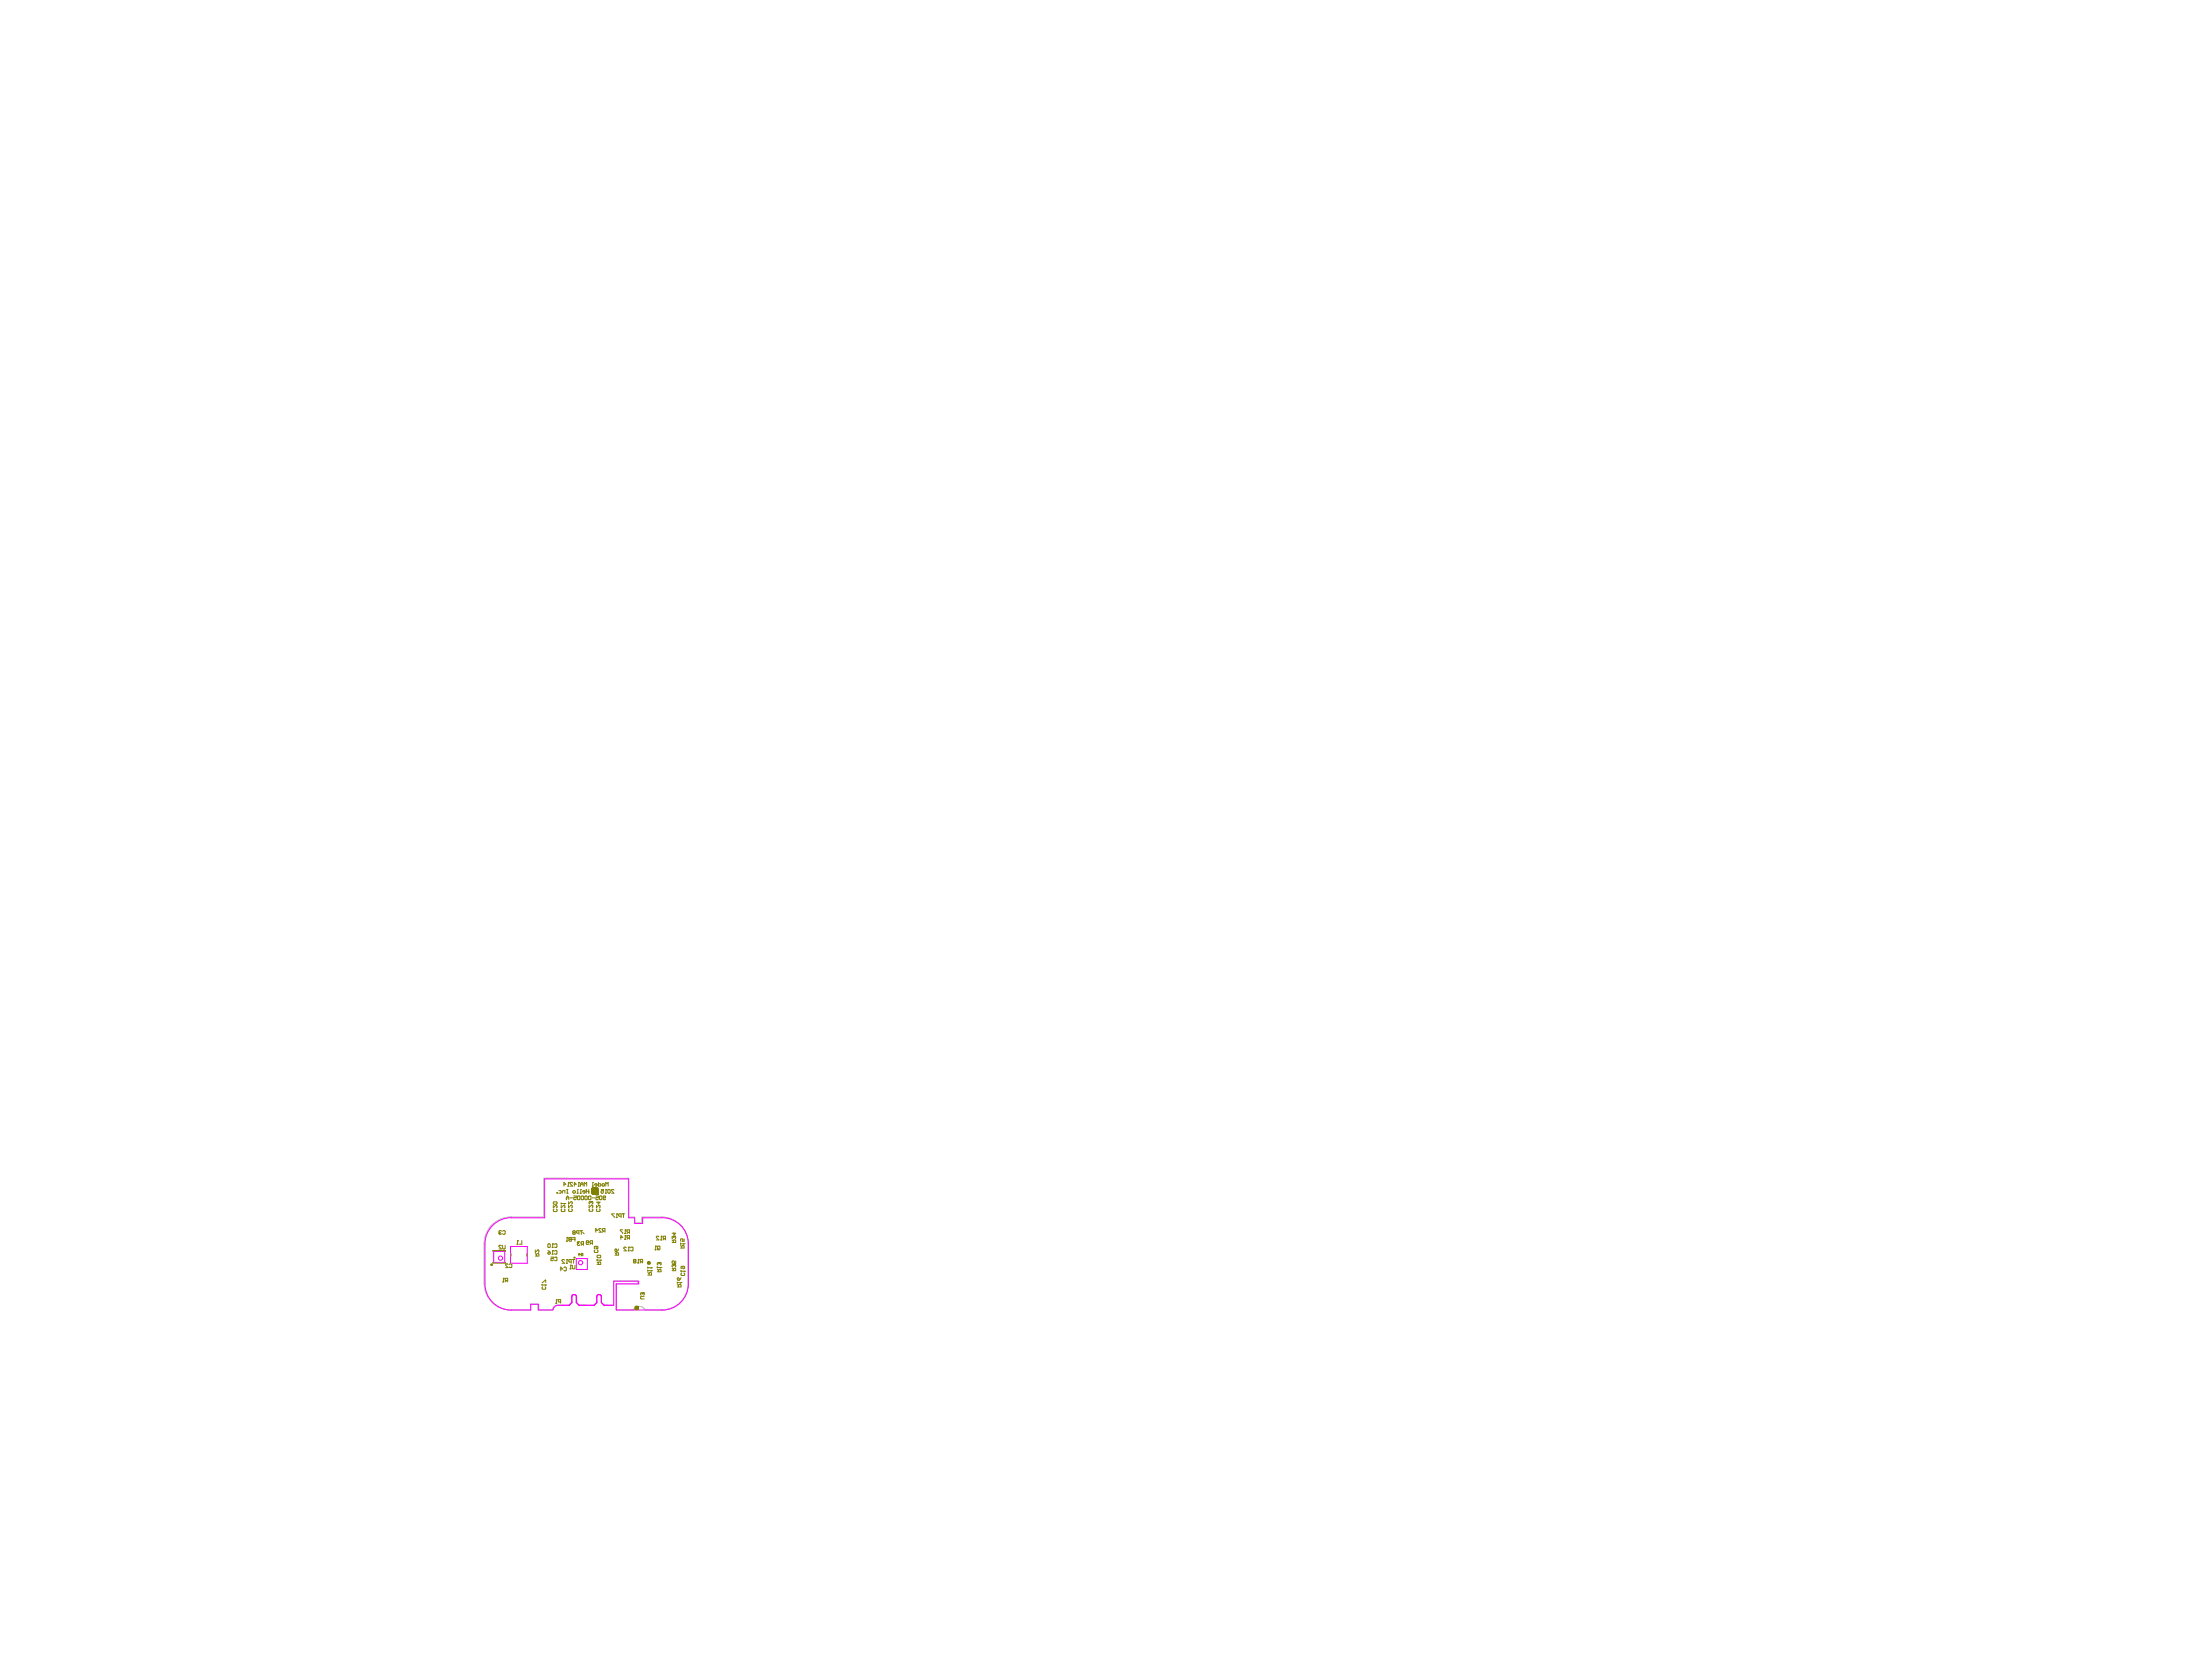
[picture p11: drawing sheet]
<svg xmlns="http://www.w3.org/2000/svg" width="269mm" height="206mm" viewBox="0 0 269 206" stroke-linecap="round" stroke-linejoin="round" font-family="sans-serif">
<path d="M60.4 150.3a3.4 3.4 0 0 1 2.3-1l4.1 .1v-4.8h10.3v4.8h.8v.7h.9v-.7l2.4-.1a3.3 3.3 0 0 1 3.3 3.3v4.9a3.2 3.2 0 0 1-3.3 3.2h-2a.82 .82 0 0 0-1.5 0h-2.1v-3.1l2.7-.1v-.3h-3v3h-1.2l-.4-.4 .1-.7a.26 .26 0 0 0-.3-.3 .26 .26 0 0 0-.3 .3v.7l-.3 .4h-1.9l-.3-.4v-.7a.26 .26 0 0 0-.3-.3 .26 .26 0 0 0-.2 .3v.7l-.4 .4h-1.4a.72 .72 0 0 0-.6 .5h-1.7l-.1-.7h-.9v.7h-2.4a3.2 3.2 0 0 1-3.3-3.2v-4.9a3.2 3.2 0 0 1 1-2.3z" fill="none" stroke="#c0c0c0" stroke-width=".12"/>
<g fill="none" stroke="#f0f" stroke-width=".12">
<path d="M60.6 153.6h1.4v1.3h-1.4zM62.7 152.9h2v2.1h-2zM62.8 149.4a3.2 3.2 0 0 0-3.3 3.2v4.9a3.2 3.2 0 0 0 3.3 3.3M62.8 149.4h4.1v-4.7h10.3v4.7h.7v.7h1v-.7h2.4M70.2 159.1v.7l-.3 .4h-1.4a.64 .64 0 0 0-.6 .5h-1.8v-.7h-.9v.7h-2.4M70.5 158.8l-.2 .1-.1 .2M70.5 158.8l.1 .1 .2 .2M70.5 158.8a.28 .28 0 0 1 .3 .3M70.7 154.4h1.4v1.4h-1.4zM70.8 159.1v.7l.3 .4h1.8l.4-.4-.1-.7M73.5 158.8l.2 .1 .1 .2M73.5 158.8l-.1 .1-.2 .2"/>
<path d="M73.5 158.8l-.2 .1-.1 .2M73.5 158.8a.28 .28 0 0 1 .3 .3M73.8 159.1v.7l.4 .4h1.1v-3h3.1v.3h-2.7v3.2h5.6M81.3 149.4a3.2 3.2 0 0 1 3.2 3.2v4.9a3.2 3.2 0 0 1-3.2 3.3"/>
<circle cx="61.4" cy="154.4" r=".26"/>
<circle cx="71.3" cy="154.9" r=".26"/>
</g>
<g fill="#808000">
<path d="M72.8 146.1h.4a.21 .21 0 0 1-.2 .3 .21 .21 0 0 1-.2-.3z"/>
<path d="M72.7 145.8l.5-.1 .3 .1v.8l-.5-.1a.31 .31 0 0 1-.3-.4 .31 .31 0 0 1 .3-.3 .32 .32 0 0 1 .4 .3 .32 .32 0 0 1-.4 .4l.5 .1-.8-.1-.1-.2z"/>
</g>
<g fill="none" stroke="#808000" stroke-width=".13">
<path d="M60.5 153.6v-.1h1.6v.1M60.5 154.9v.1h1.6v-.1M62.7 153.8v.3M64.7 153.8v.3"/>
<circle cx="70.5" cy="154.3" r=".07"/>
</g>
<g fill="none" stroke="#808000" stroke-width=".12">
<path d="M61.3 151.3h.1M61.3 151.3v.2l.2-.1M61.3 151.2v.1M61.3 151.2h.1M61.5 152.9v-.1l-.2 .1 .2 .4h-.2M61.5 151.1l-.2-.1v.1v.1M61.7 151.1l.1-.1 .2 .1v.3l-.1 .1-.2-.1M61.7 152.8v.4l.1 .1 .2-.1v-.4M61.7 157.3h.2M61.8 156.9h.1M61.8 156.9v.4M62.2 157.1l-.2 .2"/>
<path d="M62.3 157.1h-.2l-.1-.2h.3v.4M62.4 155.2l-.1-.1-.2 .1 .3 .3h-.3M62.5 155.2l.1-.1 .2 .1v.3h-.1h-.2M63.4 152.7h.2M63.5 152.2h.1M63.5 152.2v.5M63.5 152.2l.1 .1M64.1 152.2v.5h-.3M65.7 154.1h.4v-.3l-.2 .1v.2M65.7 153.4v.3l.3-.3 .1 .1v.2M65.7 153.8l.2 .2M66.5 157.4l.4-.3h.1v.3"/>
<path d="M66.5 157.6v.2M66.5 157.7h.5M66.6 157.9l-.1 .1 .1 .2h.3l.1-.1-.1-.2M67 157.7h.1M67 157.7l-.1 .1M67.2 153.5l.3 .2M67.3 153.7h.2v.1l-.2 .1-.1-.1zM67.3 152.6l.2 .1v.3v.1l-.3-.1zM67.6 154.3h.3v.2l-.1-.1-.2 .1 .1 .2 .2-.1M67.8 153.9h.1M67.8 153.1h.1M67.8 153.5h.1"/>
<path d="M67.8 152.6h.1M67.8 152.6v.5M67.8 153.5v.4M67.8 152.6l.1 .1M67.9 147.9v.3l.4-.3 .1 .1-.1 .2M67.9 147.5h.4l.1 .2-.1 .1h-.3zM68 148.4h-.1l.1 .3h.3l.1-.1-.1-.2M68.1 154.3h.3v.3l-.1 .1-.2-.1M68.1 152.7v-.1l.3 .1-.1 .4-.2-.1M68.1 153.5h.3v.3l-.1 .1-.2-.1M68.2 159.9h.2M68.3 159.5h.1"/>
<path d="M68.3 159.5v.4M68.4 146.3v.1zM68.6 146.1l.3 .1-.1 .2h-.2M68.8 155.7h.3l-.3-.2v.4M68.8 159.8h-.2l-.1-.3h.3v.4M68.9 147.9v.3l.4-.3v.1v.2M68.9 147.6v.2M68.9 147.7h.4M69 148.4h-.1l.1 .3h.3v-.1v-.2M69 146.4l.1-.3h.2v.3M69.2 145.3h.3l-.3-.2v.4M69.2 155.6l.1-.1 .2 .1-.1 .3h-.2"/>
<path d="M69.3 154.6l-.1-.1-.2 .1 .3 .4h-.3M69.3 147.7h.1M69.3 147.7v.1M69.5 155h.2M69.5 147.2v-.3l.2-.1 .1 .1v.3M69.5 152.3h.2M69.5 147h.3M69.6 146.4h.1M69.6 146h.1M69.6 154.5h.1M69.6 154.5v.5M69.6 154.5l.1 .1"/>
<path d="M69.6 151.8h.1M69.6 151.8v.5M69.6 151.8l.1 .1M69.6 146v.4M69.7 145.5h.1M69.8 145.1h.1M69.8 145.1v.4M69.8 145.1v.1M69.8 147.5v.3l.4-.3v.3M69.8 147.9v.3l.4-.3v.1v.2M69.8 151.9l.3-.1v.5l-.3-.1 .1-.1zM69.9 148.4h-.1l.1 .2h.3v-.2"/>
<path d="M69.9 152.1h.2M70 155.7h.1M70 147h.3M70 155.3h.1M70 155.3v.4M70.1 154.9l-.3-.1 .1-.3h.2v.5M70.1 152.1h.1M70.3 155.3v.3v.1l.3-.1v-.3M70.3 154.5h.3M70.3 151.8h.3v.5M70.3 145.2l-.1-.1-.2 .1 .3 .3h-.3M70.3 146.2l.2-.1 .1 .2-.2 .1z"/>
<path d="M70.4 151.2l-.1 .1 .1 .2 .2-.1-.1-.2M70.4 151.2h-.1l.1-.2 .2 .1-.1 .1M70.4 151.2h.1M70.4 154.5v.5M70.4 152.1h.2M70.4 146.8h.3v.2l-.1-.1-.2 .1 .1 .2 .2-.1M70.4 145.3h.3l-.2-.2v.4M70.8 146.4h.2M70.9 152.5h.1M70.9 152.5v.1M70.9 152.6v.1v.1l.3-.1M70.9 152.6h.1"/>
<path d="M70.9 146.8h.3l-.1 .4-.2-.1zM71 145.5h.1M71 153.9h.2l-.1-.1v.3M71 146h-.1v.4M71 145.1h.1M71 145.1v.4M71 145.1l.1 .1M71.1 151.3h-.3v-.2l.3-.1v.5M71.2 152.4h-.3v.1M71.2 151h.3M71.2 146.4h.2M71.3 145.5v-.2l.1-.2 .2 .2v.2"/>
<path d="M71.3 145.3h.3M71.3 146.8h.1h.2v.3v.1l-.3-.1zM71.4 151v.5M71.4 146h-.1v.4M71.4 154l-.1 .1M71.5 152.7l-.2 .1M71.5 151.2l.2 .2M71.5 154h-.1l-.1-.2h.2v.3M71.6 152.7l-.3-.1 .1-.2h.2v.4M71.7 145.5v-.4l.2 .2 .1-.2v.4M71.8 146.2h-.3l.1-.1 .2 .1v.2h-.2M71.9 146.8h.2l-.1 .4-.2-.1z"/>
<path d="M72 152.5l.3-.1-.1-.2-.2 .1v.3v.1l.3-.1M72 146v.4M72 146.2h.3M72.2 146.8h.1h.2v.3v.1l-.3-.1zM72.3 146v.4M72.3 147.9v.3l.3-.3 .2 .1-.1 .2M72.4 148.3l-.1 .1 .1 .2h.3h.1l-.1-.3M72.5 147.5v-.1l-.2 .1 .1 .2M72.5 147.5v.1M72.6 152.6l-.2 .1M72.6 147.4h.1M72.6 147.4l.2 .1-.1 .2"/>
<path d="M72.6 147.4l-.1 .1M72.7 145.8l.1-.1 .6 .1 .1 .8-.8-.1-.1-.1zM72.7 147h.3M72.7 145.5h.1M72.7 152.6h-.2l-.1-.3 .3-.1v.5M72.8 146.1h.4v.2h-.2h-.1zM72.8 145.1v.4M73 153.4l-.1 .1 .1 .2 .4-.1-.1-.2M73 151h.4l-.3-.3v.5M73.1 146.8h.3v.2l-.1-.1-.2 .1 .1 .2 .2-.1M73.2 152.9v.3h.2l-.1-.3h-.3l-.1 .1 .1 .2M73.2 147.9v.3l.3-.3 .2 .1-.1 .2"/>
<path d="M73.3 148.4h-.1l.1 .2h.3h.1l-.1-.2M73.3 155.2h.4v-.3h-.2l-.1 .3M73.3 145.4h-.3l.1-.1h.2l-.1 .2h-.1M73.3 154.9l.1 .1M73.3 154.5v.2M73.3 154.6h.4M73.4 154h.3v.3h-.3h-.1zM73.4 147.5v.3l.3-.3h-.5M73.5 145.1v.4h.3l-.1-.2h-.2M73.6 146.8h.1h.2l-.1 .4-.2-.1zM73.7 154.6h.1M73.7 154.6v.1"/>
<path d="M73.8 146h.3v.2l-.2-.1-.1 .1v.2l.3-.1M73.8 150.8l-.1-.1-.2 .1 .3 .4h-.3M73.9 145.3h.2l.1 .2h-.2zM74 147l.3-.1v-.1h-.3v.3l.1 .1 .2-.1M74.1 151.1l-.2 .1M74.3 151.1h-.3l-.1-.3 .4-.1v.5M74.3 146.4h.2M74.4 145.5v-.4l.1 .2 .2-.2v.4M74.4 146h.1M74.4 146v.4M74.6 146h.1h.2l-.1 .4-.2-.1zM75.4 146h-.1h-.2l.3 .4h-.3"/>
<path d="M75.4 148.9h-.3l.3 .5M75.5 154h.4v-.2l-.2-.1-.1 .3M75.5 153.7l.1 .2M75.6 153.3h.1v.3l-.2-.1zM75.6 149.4h.2M75.7 148.9h.1M75.7 148.9v.5M75.7 148.9l.1 .1M75.9 153.3l-.2 .3M76.1 151.8h.3l-.2-.2v.5M76.2 149.2h-.2l-.1-.2 .3-.1v.5M76.4 148.9h.3"/>
<path d="M76.4 150.9h-.3l.3 .5M76.5 148.9v.5M76.7 152.1h.1M76.7 151.4h.1M76.7 151.6h.1M76.7 150.9h.1M76.7 150.9v.5M76.7 151.6v.5M76.7 151.6l.1 .1M76.7 150.9l.1 .1M76.9 153.1l-.1-.1-.2 .1 .3 .4h-.3M77.1 153.5h.2"/>
<path d="M77.1 151.9l-.1 .2M77.1 151.2l-.1 .2M77.2 153h.1M77.2 153v.5M77.2 153l.1 .1M77.3 151.2h-.3v-.2l.3-.1v.5M77.3 151.9h-.3v-.2l.3-.1v.5M77.4 153.1l.1-.1 .2 .1-.1 .4-.2-.1M77.8 154.7h-.1l.1-.2 .3 .1-.1 .1M77.8 154.7l-.1 .1 .1 .2 .3-.1-.1-.2M77.8 154.7h.2M78.3 155h.1"/>
<path d="M78.4 154.5h.1M78.4 154.5v.5M78.4 154.5v.1M78.7 154.8l-.1 .2M78.8 158.7v-.1l-.2 .1 .1 .2M78.8 158.7v.1M78.9 154.8h-.3v-.2l.3-.1v.5M78.9 158.6h.1M78.9 158.6l.2 .1-.1 .2M78.9 158.6l-.1 .1M79.1 159.1h-.4l-.1 .1 .1 .2h.4M79.5 155.6h.5"/>
<path d="M79.5 156.5h.5l-.1-.4-.2 .1v.3M79.5 156.1l.2 .2M79.5 155.5v.1M79.5 155.9v.1M79.5 155.9h.5M80 155.9h.1M80 155.6h.1M80 155.9l-.1 .1M80 155.6h-.1M80.4 153.4h.1M80.5 152.9h.1M80.5 152.9v.5"/>
<path d="M80.5 152.9v.1M80.7 156.1h.4v-.3h-.2l-.1 .3M80.7 155.8l.1 .1M80.7 155.4v.2M80.7 155.5h.4M80.8 152.9l.2 .1v.3l-.1 .1-.2-.1zM80.9 153.2l-.2 .2M80.9 151.8l-.1-.1-.2 .1 .3 .3h-.3M80.9 155l-.1-.1-.1 .1 .1 .2M80.9 155v.1M81 154.9h.1M81 154.9l.1 .1v.2"/>
<path d="M81 154.9l-.1 .1M81.1 152.1h.2M81.1 155.5h.1M81.1 155.5v.1M81.2 151.7h.1M81.2 151.7l.1 .1M81.2 151.7v.4M81.5 152l-.1 .1M81.7 152l-.3-.1 .1-.2h.2v.4M82.5 155.9h.4v-.2l-.2-.1-.1 .3M82.5 152.5h.4v-.4l-.3 .1v.3M82.5 155.6l.1 .2"/>
<path d="M82.5 152.1l.1 .2M82.7 151.2v.4l.2-.3h-.4M82.7 151.8l-.1-.1-.1 .1 .1 .2M82.7 155.3l-.1-.1-.1 .1 .1 .2M82.7 151.8v.1M82.7 155.3h.1M82.8 155.2h.1M82.8 151.7h.1M82.8 151.7l.1 .1v.2M82.8 155.2l.1 .1v.2M82.8 155.2l-.1 .1M82.8 151.7l-.1 .1"/>
<path d="M82.9 154.7v.3h-.2l.1-.1-.1-.2-.2 .1 .1 .2M83.1 156.9l.1-.1 .2 .1v.2h-.2zM83.1 157.6l.2 .2M83.1 157.9h.5v-.2l-.2-.1-.1 .3M83.1 157.3v.2M83.1 157.4h.5M83.5 153.1h.5l-.1-.3-.2 .1v.2M83.5 152.8l.2 .2M83.5 152.5v.2M83.5 152.6h.5M83.6 157.4h.1M83.6 155.9v.2"/>
<path d="M83.6 157.4l-.1 .1M83.6 156.8l-.2 .3M83.6 156h.4M83.7 156.2l-.1 .1 .1 .2h.3v-.1v-.2M83.8 155.4v.2l.1 .1 .1-.1v-.2h-.3h-.1l.1 .3M84 152.6h.1M84 152v.3h-.2v-.1v-.2l-.3 .1 .1 .2M84 152.6l-.1 .1M84 156h.1M84 156v.1"/>
<circle cx="73" cy="146.1" r=".33"/>
</g>
<circle cx="79.6" cy="155" r=".07" fill="none" stroke="#808000" stroke-width=".33"/>
<circle cx="78.2" cy="160.5" r=".07" fill="none" stroke="#808000" stroke-width=".46"/>
<circle cx="60.3" cy="155.2" r=".08" fill="none" stroke="#808000" stroke-width=".16"/>
</svg>
